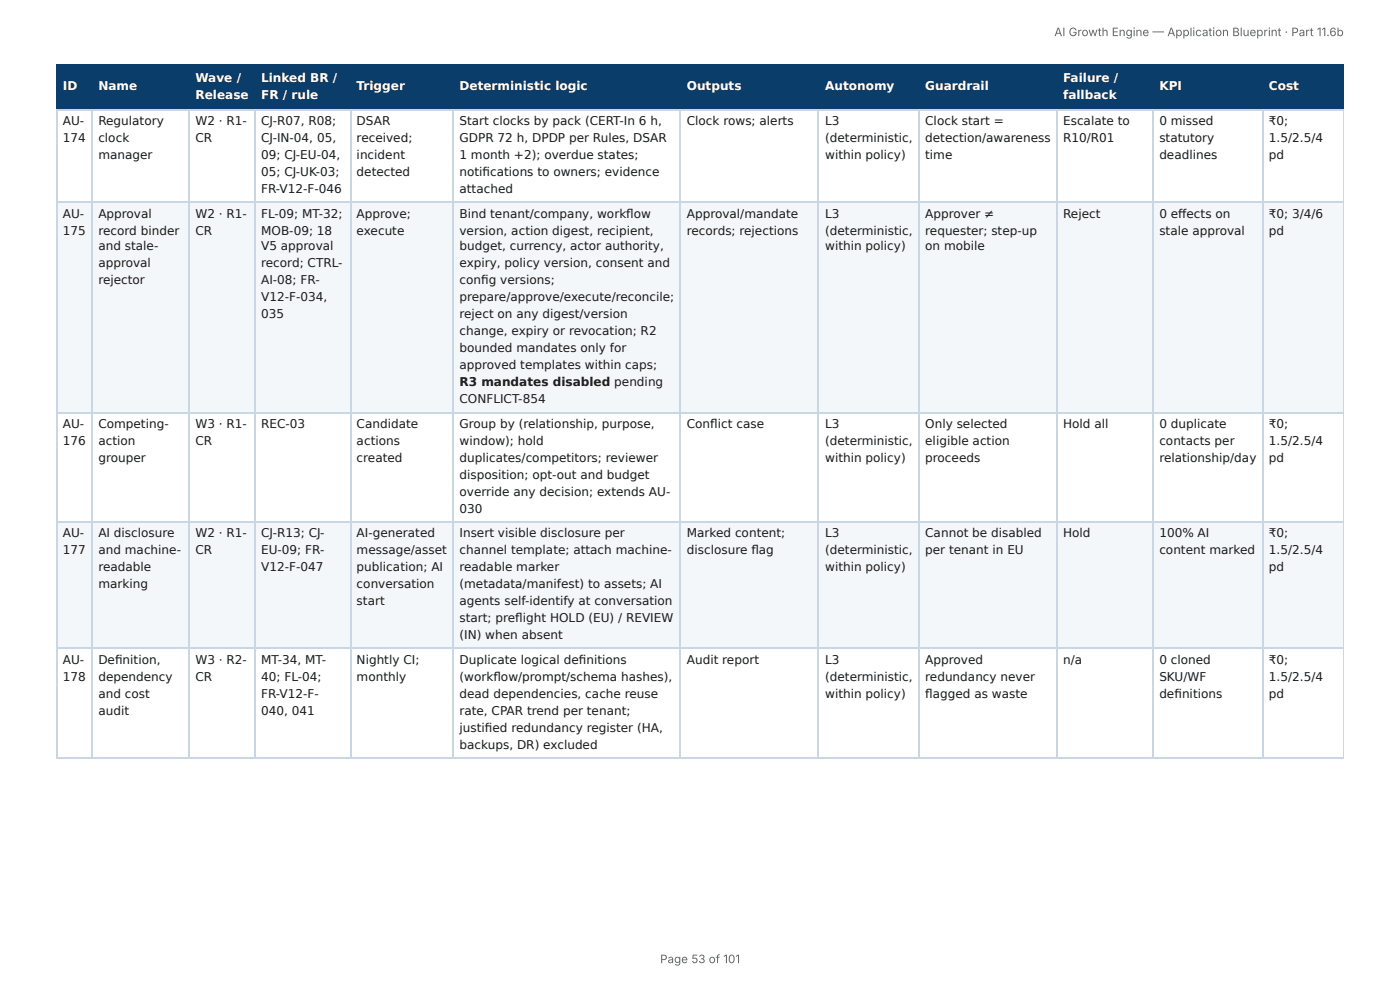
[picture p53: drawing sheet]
<svg xmlns="http://www.w3.org/2000/svg" width="297mm" height="210mm" viewBox="0 0 297 210" stroke-linecap="round" stroke-linejoin="round" font-family="sans-serif">
<defs><g id="words">
<g font-size="2.6" fill="#fff">
<text x="41.5" y="17.4">Wave /</text>
<text x="55.5" y="17.4">Linked BR /</text>
<text x="225.8" y="17.4">Failure /</text>
<text x="13.3" y="19">ID</text>
<text x="20.9" y="19">Name</text>
<text x="41.5" y="21">Release</text>
<text x="55.5" y="21">FR / rule</text>
<text x="75.8" y="19">Trigger</text>
<text x="97.6" y="19">Deterministic logic</text>
<text x="145.9" y="19">Outputs</text>
<text x="175.3" y="19">Autonomy</text>
<text x="196.5" y="19">Guardrail</text>
<text x="225.8" y="21">fallback</text>
<text x="246.2" y="19">KPI</text>
<text x="269.5" y="19">Cost</text>
</g>
<g font-size="2.6" fill="#1a1a1a">
<text x="13.3" y="26.5">AU-</text>
<text x="20.9" y="26.5">Regulatory</text>
<text x="41.5" y="26.5">W2 · R1-</text>
<text x="55.5" y="26.5">CJ-R07, R08;</text>
<text x="75.8" y="26.5">DSAR</text>
<text x="97.6" y="26.5">Start clocks by pack (CERT-In 6 h,</text>
<text x="145.9" y="26.5">Clock rows; alerts</text>
<text x="175.3" y="26.5">L3</text>
<text x="196.5" y="26.5">Clock start =</text>
<text x="225.8" y="26.5">Escalate to</text>
<text x="246.2" y="26.5">0 missed</text>
<text x="269.5" y="26.5">₹0;</text>
<text x="13.3" y="30.1">174</text>
<text x="20.9" y="30.1">clock</text>
<text x="20.9" y="33.7">manager</text>
<text x="41.5" y="30.1">CR</text>
<text x="55.5" y="30.1">CJ-IN-04, 05,</text>
<text x="55.5" y="33.7">09; CJ-EU-04,</text>
<text x="75.8" y="30.1">received;</text>
<text x="75.8" y="33.7">incident</text>
<text x="97.6" y="30.1">GDPR 72 h, DPDP per Rules, DSAR</text>
<text x="97.6" y="33.7">1 month +2); overdue states;</text>
<text x="175.3" y="30.1">(deterministic,</text>
<text x="175.3" y="33.7">within policy)</text>
<text x="196.5" y="30.1">detection/awareness</text>
<text x="196.5" y="33.7">time</text>
<text x="225.8" y="30.1">R10/R01</text>
<text x="246.2" y="30.1">statutory</text>
<text x="246.2" y="33.7">deadlines</text>
<text x="269.5" y="30.1">1.5/2.5/4</text>
<text x="269.5" y="33.7">pd</text>
<text x="55.5" y="37.3">05; CJ-UK-03;</text>
<text x="55.5" y="40.9">FR-V12-F-046</text>
<text x="75.8" y="37.3">detected</text>
<text x="97.6" y="37.3">notifi cations to owners; evidence</text>
<text x="97.6" y="40.9">attached</text>
<text x="13.3" y="46.2">AU-</text>
<text x="20.9" y="46.2">Approval</text>
<text x="41.5" y="46.2">W2 · R1-</text>
<text x="55.5" y="46.2">FL-09; MT-32;</text>
<text x="75.8" y="46.2">Approve;</text>
<text x="97.6" y="46.2">Bind tenant/company, workfl ow</text>
<text x="145.9" y="46.2">Approval/mandate</text>
<text x="175.3" y="46.2">L3</text>
<text x="196.5" y="46.2">Approver ≠</text>
<text x="225.8" y="46.2">Reject</text>
<text x="246.2" y="46.2">0 eff ects on</text>
<text x="269.5" y="46.2">₹0; 3/4/6</text>
<text x="13.3" y="49.8">175</text>
<text x="20.9" y="49.8">record binder</text>
<text x="20.9" y="53.2">and stale-</text>
<text x="41.5" y="49.8">CR</text>
<text x="55.5" y="49.8">MOB-09; 18</text>
<text x="55.5" y="53.2">V5 approval</text>
<text x="75.8" y="49.8">execute</text>
<text x="97.6" y="49.8">version, action digest, recipient,</text>
<text x="97.6" y="53.2">budget, currency, actor authority,</text>
<text x="145.9" y="49.8">records; rejections</text>
<text x="175.3" y="49.8">(deterministic,</text>
<text x="175.3" y="53.2">within policy)</text>
<text x="196.5" y="49.8">requester; step-up</text>
<text x="196.5" y="53.2">on mobile</text>
<text x="246.2" y="49.8">stale approval</text>
<text x="269.5" y="49.8">pd</text>
<text x="20.9" y="56.8">approval</text>
<text x="55.5" y="56.8">record; CTRL-</text>
<text x="97.6" y="56.8">expiry, policy version, consent and</text>
<text x="20.9" y="60.4">rejector</text>
<text x="55.5" y="60.4">AI-08; FR-</text>
<text x="55.5" y="64">V12-F-034,</text>
<text x="97.6" y="60.4">confi g versions;</text>
<text x="97.6" y="64">prepare/approve/execute/reconcile;</text>
<text x="55.5" y="67.6">035</text>
<text x="97.6" y="67.6">reject on any digest/version</text>
<text x="97.6" y="71.2">change, expiry or revocation; R2</text>
<text x="97.6" y="74.8">bounded mandates only for</text>
<text x="97.6" y="78.4">approved templates within caps;</text>
<text x="97.6" y="82">R3 mandates disabled pending</text>
<text x="97.6" y="85.6">CONFLICT-854</text>
<text x="13.3" y="90.9">AU-</text>
<text x="13.3" y="94.5">176</text>
<text x="20.9" y="90.9">Competing-</text>
<text x="20.9" y="94.5">action</text>
<text x="41.5" y="90.9">W3 · R1-</text>
<text x="41.5" y="94.5">CR</text>
<text x="55.5" y="90.9">REC-03</text>
<text x="75.8" y="90.9">Candidate</text>
<text x="75.8" y="94.5">actions</text>
<text x="97.6" y="90.9">Group by (relationship, purpose,</text>
<text x="97.6" y="94.5">window); hold</text>
<text x="145.9" y="90.9">Confl ict case</text>
<text x="175.3" y="90.9">L3</text>
<text x="175.3" y="94.5">(deterministic,</text>
<text x="196.5" y="90.9">Only selected</text>
<text x="196.5" y="94.5">eligible action</text>
<text x="225.8" y="90.9">Hold all</text>
<text x="246.2" y="90.9">0 duplicate</text>
<text x="246.2" y="94.5">contacts per</text>
<text x="269.5" y="90.9">₹0;</text>
<text x="269.5" y="94.5">1.5/2.5/4</text>
<text x="20.9" y="98.1">grouper</text>
<text x="75.8" y="98.1">created</text>
<text x="97.6" y="98.1">duplicates/competitors; reviewer</text>
<text x="97.6" y="101.7">disposition; opt-out and budget</text>
<text x="175.3" y="98.1">within policy)</text>
<text x="196.5" y="98.1">proceeds</text>
<text x="246.2" y="98.1">relationship/day</text>
<text x="269.5" y="98.1">pd</text>
<text x="97.6" y="105.4">override any decision; extends AU-</text>
<text x="97.6" y="109">030</text>
<text x="13.3" y="114">AU-</text>
<text x="13.3" y="117.6">177</text>
<text x="20.9" y="114">AI disclosure</text>
<text x="20.9" y="117.6">and machine-</text>
<text x="41.5" y="114">W2 · R1-</text>
<text x="41.5" y="117.6">CR</text>
<text x="55.5" y="114">CJ-R13; CJ-</text>
<text x="55.5" y="117.6">EU-09; FR-</text>
<text x="75.8" y="114">AI-generated</text>
<text x="75.8" y="117.6">message/asset</text>
<text x="97.6" y="114">Insert visible disclosure per</text>
<text x="97.6" y="117.6">channel template; attach machine-</text>
<text x="145.9" y="114">Marked content;</text>
<text x="145.9" y="117.6">disclosure fl ag</text>
<text x="175.3" y="114">L3</text>
<text x="175.3" y="117.6">(deterministic,</text>
<text x="196.5" y="114">Cannot be disabled</text>
<text x="196.5" y="117.6">per tenant in EU</text>
<text x="225.8" y="114">Hold</text>
<text x="246.2" y="114">100% AI</text>
<text x="246.2" y="117.6">content marked</text>
<text x="269.5" y="114">₹0;</text>
<text x="269.5" y="117.6">1.5/2.5/4</text>
<text x="20.9" y="121.2">readable</text>
<text x="20.9" y="124.8">marking</text>
<text x="55.5" y="121.2">V12-F-047</text>
<text x="75.8" y="121.2">publication; AI</text>
<text x="75.8" y="124.8">conversation</text>
<text x="97.6" y="121.2">readable marker</text>
<text x="97.6" y="124.8">(metadata/manifest) to assets; AI</text>
<text x="175.3" y="121.2">within policy)</text>
<text x="269.5" y="121.2">pd</text>
<text x="75.8" y="128.4">start</text>
<text x="97.6" y="128.4">agents self-identify at conversation</text>
<text x="97.6" y="132">start; prefl ight HOLD (EU) / REVIEW</text>
<text x="97.6" y="135.6">(IN) when absent</text>
<text x="13.3" y="140.9">AU-</text>
<text x="20.9" y="140.9">Defi nition,</text>
<text x="41.5" y="140.9">W3 · R2-</text>
<text x="55.5" y="140.9">MT-34, MT-</text>
<text x="75.8" y="140.9">Nightly CI;</text>
<text x="97.6" y="140.9">Duplicate logical defi nitions</text>
<text x="145.9" y="140.9">Audit report</text>
<text x="175.3" y="140.9">L3</text>
<text x="196.5" y="140.9">Approved</text>
<text x="225.8" y="140.9">n/a</text>
<text x="246.2" y="140.9">0 cloned</text>
<text x="269.5" y="140.9">₹0;</text>
<text x="13.3" y="144.5">178</text>
<text x="20.9" y="144.5">dependency</text>
<text x="20.9" y="148.1">and cost</text>
<text x="41.5" y="144.5">CR</text>
<text x="55.5" y="144.5">40; FL-04;</text>
<text x="55.5" y="148.1">FR-V12-F-</text>
<text x="75.8" y="144.5">monthly</text>
<text x="97.6" y="144.5">(workfl ow/prompt/schema hashes),</text>
<text x="97.6" y="148.1">dead dependencies, cache reuse</text>
<text x="175.3" y="144.5">(deterministic,</text>
<text x="175.3" y="148.1">within policy)</text>
<text x="196.5" y="144.5">redundancy never</text>
<text x="196.5" y="148.1">fl agged as waste</text>
<text x="246.2" y="144.5">SKU/WF</text>
<text x="246.2" y="148.1">defi nitions</text>
<text x="269.5" y="144.5">1.5/2.5/4</text>
<text x="269.5" y="148.1">pd</text>
<text x="20.9" y="151.8">audit</text>
<text x="55.5" y="151.8">040, 041</text>
<text x="97.6" y="151.8">rate, CPAR trend per tenant;</text>
<text x="97.6" y="155.4">justifi ed redundancy register (HA,</text>
<text x="97.6" y="159">backups, DR) excluded</text>
</g>
<g font-size="2.5" fill="#666">
<text x="223.9" y="7.7">AI Growth Engine — Application Blueprint · Part 11.6b</text>
<text x="140.2" y="204.5">Page 53 of 101</text>
</g>
</g></defs>
<g fill="#0b3d6b">
<path d="M12.1 14h7.5v9.1h-7.5z"/>
<path d="M19.6 14h20.7v9.1h-20.7z"/>
<path d="M40.3 14h13.9v9.1h-13.9z"/>
<path d="M54.2 14h20.2v9.1h-20.2z"/>
<path d="M74.4 14h21.9v9.1h-21.9z"/>
<path d="M96.3 14h48.3v9.1h-48.3z"/>
<path d="M144.6 14h29.3v9.1h-29.3z"/>
<path d="M173.9 14h21.2v9.1h-21.2z"/>
<path d="M195.1 14h29.3v9.1h-29.3z"/>
<path d="M224.4 14h20.5v9.1h-20.5z"/>
<path d="M244.9 14h23.3v9.1h-23.3z"/>
<path d="M268.2 14h17.2v9.1h-17.2z"/>
</g>
<g fill="#f4f7fa">
<path d="M12.1 42.8h7.5v44.8h-7.5z"/>
<path d="M19.6 42.8h20.7v44.8h-20.7z"/>
<path d="M40.3 42.8h13.9v44.8h-13.9z"/>
<path d="M54.2 42.8h20.2v44.8h-20.2z"/>
<path d="M74.4 42.8h21.9v44.8h-21.9z"/>
<path d="M96.3 42.8h48.3v44.8h-48.3z"/>
<path d="M144.6 42.8h29.3v44.8h-29.3z"/>
<path d="M173.9 42.8h21.2v44.8h-21.2z"/>
<path d="M195.1 42.8h29.3v44.8h-29.3z"/>
<path d="M224.4 42.8h20.5v44.8h-20.5z"/>
<path d="M244.9 42.8h23.3v44.8h-23.3z"/>
<path d="M268.2 42.8h17.2v44.8h-17.2z"/>
<path d="M12.1 110.9h7.5v26.9h-7.5z"/>
<path d="M19.6 110.9h20.7v26.9h-20.7z"/>
<path d="M40.3 110.9h13.9v26.9h-13.9z"/>
<path d="M54.2 110.9h20.2v26.9h-20.2z"/>
<path d="M74.4 110.9h21.9v26.9h-21.9z"/>
<path d="M96.3 110.9h48.3v26.9h-48.3z"/>
<path d="M144.6 110.9h29.3v26.9h-29.3z"/>
<path d="M173.9 110.9h21.2v26.9h-21.2z"/>
<path d="M195.1 110.9h29.3v26.9h-29.3z"/>
<path d="M224.4 110.9h20.5v26.9h-20.5z"/>
<path d="M244.9 110.9h23.3v26.9h-23.3z"/>
<path d="M268.2 110.9h17.2v26.9h-17.2z"/>
</g>
<g fill="none" stroke="#0b3d6b" stroke-width=".24">
<path d="M11.9 13.9h273.5M12 13.8v9.6M19.5 13.8v9.6M40.2 13.8v9.6M54.1 13.8v9.6M74.5 13.8v9.6M96.2 13.8v9.6M144.5 13.8v9.6M173.8 13.8v9.6M195.2 13.8v9.6M224.6 13.8v9.6M245 13.8v9.6"/>
<path d="M268.3 13.8v9.6M11.9 23.3h273.5"/>
</g>
<path d="M285.3 13.8v9.6" fill="none" stroke="#0b3d6b" stroke-width=".21"/>
<g fill="none" stroke="#c9d6e3" stroke-width=".24">
<path d="M11.9 23.3h273.5M12 23.4v137.5M19.5 23.4v137.5M40.2 23.4v137.5M54.1 23.4v137.5M74.5 23.4v137.5M96.2 23.4v137.5M144.5 23.4v137.5M173.8 23.4v137.5M195.2 23.4v137.5M224.6 23.4v137.5M245 23.4v137.5"/>
<path d="M268.3 23.4v137.5M11.9 43h273.5M11.9 87.7h273.5M11.9 110.8h273.5M11.9 137.7h273.5M11.9 161h273.5"/>
</g>
<path d="M285.3 23.4v137.5" fill="none" stroke="#c9d6e3" stroke-width=".21"/>
<use href="#words"/>
</svg>
